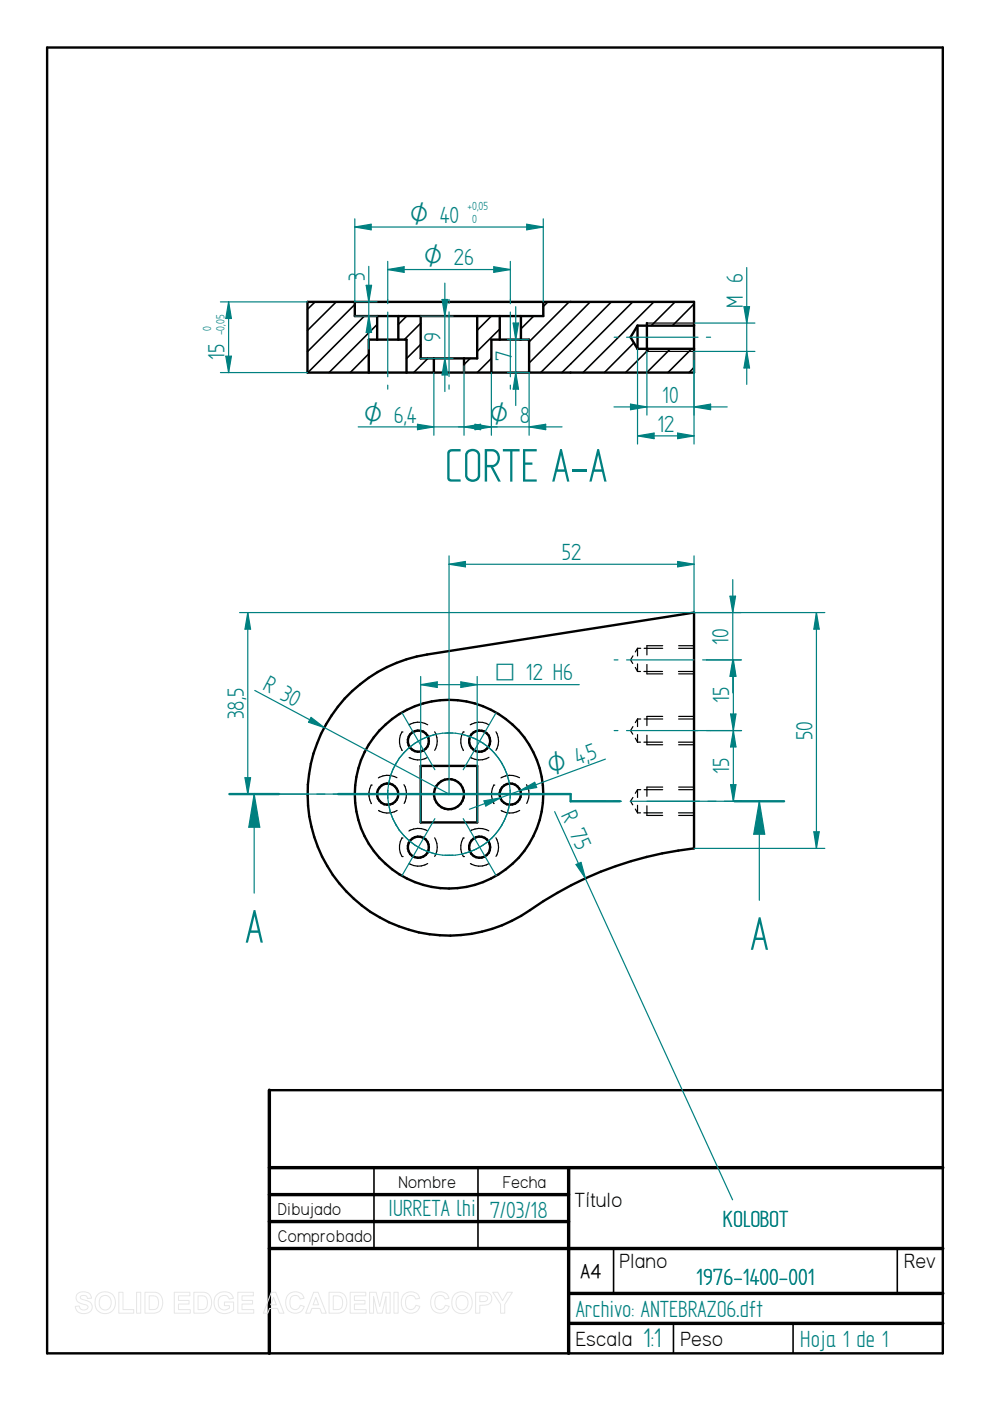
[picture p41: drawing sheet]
<svg xmlns="http://www.w3.org/2000/svg" width="210mm" height="297mm" viewBox="0 0 210 297" stroke-linecap="round" stroke-linejoin="round" font-family="sans-serif">
<defs><g id="words">
<g font-size="11.2" fill="#008080">
<text x="94.3" y="102.1">CORTE A-A</text>
<text x="52" y="199.9">A</text>
<text x="159.1" y="201.4">A</text>
</g>
<text font-size="6.4" fill="#008080" x="136.4" y="285.6">1:1</text>
<g font-size="5.6" fill="#008080">
<text x="77.3" y="59.5" transform="rotate(-90 77.3 59.5)">3</text>
<text x="157.5" y="65.2" transform="rotate(-90 157.5 65.2)">M 6</text>
<text x="47.6" y="76.3" transform="rotate(-90 47.6 76.3)">15</text>
<text x="93.4" y="72.6" transform="rotate(-90 93.4 72.6)">9</text>
<text x="108.5" y="76.6" transform="rotate(-90 108.5 76.6)">7</text>
<text x="140.4" y="85.4">10</text>
<text x="139.4" y="91.5">12</text>
<text x="119.1" y="118.7">52</text>
<text x="154.5" y="136.7" transform="rotate(-90 154.5 136.7)">10</text>
<text x="55.5" y="146.2" transform="rotate(28 55.5 146.2)">R 30</text>
<text x="154.6" y="149.1" transform="rotate(-90 154.6 149.1)">15</text>
<text x="51.7" y="152.5" transform="rotate(-90 51.7 152.5)">38,5</text>
<text x="125.1" y="161.2" transform="rotate(-20 125.1 161.2)">5</text>
<text x="172.3" y="156.9" transform="rotate(-90 172.3 156.9)">50</text>
<text x="154.6" y="164.1" transform="rotate(-90 154.6 164.1)">15</text>
<text x="118.9" y="172.8" transform="rotate(65 118.9 172.8)">R 75</text>
<text x="82.3" y="257.7">IURRETA lhi</text>
<text x="103.8" y="258.2">7/03/18</text>
<text x="153.3" y="260.1">KOLOBOT</text>
<text x="147.6" y="272.5">1976-1400-001</text>
<text x="122.1" y="279.1">Archivo: ANTEBRAZO6.dft</text>
<text x="169.7" y="285.5">Hoja 1 de 1</text>
</g>
<g font-size="5.4" fill="#008080">
<text x="86.9" y="47.2">O 40</text>
<text x="89.9" y="56.3">O 26</text>
<text x="77.2" y="89.7">O 6,4</text>
<text x="103.9" y="89.7">O 8</text>
<text x="105.1" y="144.3">q 12 H6</text>
<text x="116.9" y="164.3" transform="rotate(-20 116.9 164.3)">O 4,</text>
</g>
<g font-size="4.9">
<text x="121.8" y="255.9">Título</text>
<text x="131.4" y="268.8">Plano</text>
<text x="191.7" y="268.8">Rev</text>
<text x="122.1" y="285.3">Escala</text>
<text x="144.3" y="285.3">Peso</text>
</g>
<text font-size="4.7" x="123.1" y="271">A4</text>
<g font-size="4.1">
<text x="84.5" y="251.8">Nombre</text>
<text x="106.6" y="251.8">Fecha</text>
<text x="58.9" y="257.6">Dibujado</text>
<text x="58.9" y="263.3">Comprobado</text>
</g>
<g font-size="2.8" fill="#008080">
<text x="99.1" y="44.5">+0,05</text>
<text x="100.1" y="47.2">0</text>
<text x="44.8" y="70.1" transform="rotate(-90 44.8 70.1)">0</text>
<text x="47.6" y="71.1" transform="rotate(-90 47.6 71.1)">-0,05</text>
</g>
</g></defs>
<g fill="none" stroke="#000" stroke-width=".51">
<path d="M10 10.1h189.9v276.8h-189.9zM74.7 146.5a29.9 29.9 0 0 1 15.9-7.7l56.6-8.9v50a76 76 0 0 0-36.7 14.3 30 30 0 0 1-39.3-7.8 30 30 0 0 1 3.5-39.9zM89.2 162.4h12v12h-12zM57.1 231.1h142.8"/>
<circle cx="88.7" cy="157.1" r="2.25"/>
<circle cx="101.7" cy="157.1" r="2.25"/>
<circle cx="82.2" cy="168.4" r="2.26"/>
<circle cx="88.7" cy="179.6" r="2.25"/>
<circle cx="95.2" cy="168.4" r="3.2"/>
<circle cx="95.2" cy="168.4" r="20"/>
<circle cx="101.7" cy="179.6" r="2.24"/>
<circle cx="108.2" cy="168.4" r="2.26"/>
</g>
<path d="M57.1 231.1v55.8M57.1 247.6h142.8M57.1 253.3h63.5M57.1 259h63.5M120.6 247.6v39.3M57.1 264.7h142.8M120.6 274.2h79.3M120.6 280.6h79.3" fill="none" stroke="#000" stroke-width=".72"/>
<path d="M79.3 247.6v17.1M101.3 247.6v17.1M130.1 264.8v9.4M190.2 264.8v9.4M142.8 280.6v6.3M168.1 280.6v6.3" fill="none" stroke="#000" stroke-width=".34"/>
<g fill="none" stroke="#000" stroke-width=".25">
<path d="M134.2 139.1l-.5 .8 .5 .8M135.2 137.5v1.6M135.2 137.5h.6M135.2 137.5l-.5 .7M136.6 137.5h3.9M140.5 136.9h-3.3v2M143.9 137.5h3.3M143.9 136.9h3.3M85.2 155.2h.1M85.2 155.2a3.8 3.8 0 0 0 .1 3.9M86.7 153.7a3.8 3.8 0 0 1 4 0M92.2 155.2a3.8 3.8 0 0 1 0 3.9"/>
<path d="M98.2 155.2h.1M98.2 155.2a3.8 3.8 0 0 0 .1 3.9M99.7 153.7a3.8 3.8 0 0 1 3.9 0M105.2 155.2a3.8 3.8 0 0 1 0 3.9M134.2 154.1l-.5 .8 .5 .8M134.7 141.5l.5 .9M134.7 156.5l.5 .9M135.2 140.8v1.6M135.2 152.4v1.7M135.2 155.7v1.7M135.2 142.4h.6M135.2 157.4h.6"/>
<path d="M135.2 152.4h.6M135.2 152.4l-.5 .8M136.5 142.4h4M136.5 157.4h4M136.6 152.4h3.9M137.2 140.9v2h3.3M137.2 155.9v2h3.3M140.5 151.9h-3.3v1.9M143.8 142.4h3.4M143.8 157.4h3.4M143.9 152.4h3.3M143.9 142.9h3.3"/>
<path d="M143.9 157.9h3.3M143.9 151.9h3.3M78.7 166.5h.1M78.7 166.5a4.1 4.1 0 0 0 0 3.9M80.3 171.8a3.8 3.8 0 0 0 3.9 0M84.2 164.9a3.9 3.9 0 0 0-4 0M85.2 177.7h.1M85.2 177.7a3.9 3.9 0 0 0 0 3.9M85.6 166.4a4 4 0 0 1 .1 3.9M90.7 160.6a3.9 3.9 0 0 1-4 0M90.7 176.1a4 4 0 0 0-4 .1M92.2 177.6a3.8 3.8 0 0 1 0 4"/>
<path d="M98.2 177.7h.1M98.2 177.7a3.9 3.9 0 0 0 0 3.9M103.6 176.1a3.9 3.9 0 0 0-3.9 .1M103.7 160.6a3.9 3.9 0 0 1-4 0M104.7 166.5h.1M104.7 166.5a4.1 4.1 0 0 0 0 3.9M105.2 177.6a3.8 3.8 0 0 1 0 4M106.3 171.8a3.8 3.8 0 0 0 3.9 0M110.2 164.9a3.9 3.9 0 0 0-4 0M111.6 166.4a4 4 0 0 1 .1 3.9M134.2 169.1l-.5 .8 .5 .7M134.7 171.5l.5 .8"/>
<path d="M135.2 167.4v1.7M135.2 170.7v1.6M135.2 172.3h.6M135.2 167.4h.6M135.2 167.4l-.5 .8M136.5 172.3h4M136.6 167.4h3.9M137.2 170.9v2h3.3M140.5 166.9h-3.3v1.9M143.8 172.3h3.4M143.9 167.4h3.3M143.9 172.9h3.3"/>
<path d="M143.9 166.9h3.3M85.3 181.6h.1M86.7 183.1a3.8 3.8 0 0 0 4 0M98.3 181.6h.1M99.7 183.1a3.8 3.8 0 0 0 4 0"/>
</g>
<path d="M65.4 168.4h-11.5v21M67.2 168.4h1.7M70.7 168.4h11.5M121 169.9h7.3M130.1 169.9h1.7M133.6 169.9h14.7M150.1 169.9h1.7M153.6 169.9h7.4" fill="none" stroke="#008080" stroke-width=".25"/>
<path d="M53.9 168.4h5.2M71.7 168.4h49.3v1.5h10.4M155.7 169.9h5.3" fill="none" stroke="#008080" stroke-width=".51"/>
<path d="M53.9 168.4l1.2 7h-2.4z" fill="#008080"/>
<path d="M53.9 168.4l1.2 7h-2.4zM161 169.9v21" fill="none" stroke="#008080" stroke-width=".25"/>
<path d="M161 169.9l1.1 7h-2.3z" fill="#008080"/>
<g fill="none" stroke="#008080" stroke-width=".25">
<path d="M82.2 63.5v.9M82.2 66.2v13.7M95.2 63.5v.8M95.2 66.1v13.7M108.2 63.5v.9M108.2 66.2v13.7M130.2 71.5h.8M132.8 71.5h15.2M149.8 71.5h.9M82.2 81.7v.8M95.2 81.6v.9M108.2 81.7v.8"/>
<path d="M130.2 139.9h.8M132.8 139.9h14.4M149 139.9h.8M85.2 151.1l7 12.1M92.5 155.7a13.2 13.2 0 0 0-7.8 5M95 155.4a13 13 0 0 1 11.6 6.7M95.4 155.4a12.9 12.9 0 0 0-10.7 5.3M96 155.4h-1.7M97.8 155.7a12.8 12.8 0 0 1 10.1 10M105.2 151.1l-7 12.1M130.2 154.9h.8M132.8 154.9h15.2"/>
<path d="M149.8 154.9h.9M75.2 168.4h14M82.2 169.1l.1 .1M82.2 169.2a12.8 12.8 0 0 0 1.8 5.8M82.3 167.6h-.1M82.5 171a12.5 12.5 0 0 0 2.2 5M83.9 174.7l.8 1.3M84 161.7a12.9 12.9 0 0 0-1.8 7.5M84.7 176a12.9 12.9 0 0 0 10.7 5.4M84.7 160.7a13.3 13.3 0 0 0-2.2 5.1M84.7 160.7l-.8 1.4M85.6 177.2a13 13 0 0 0 7 3.9"/>
<path d="M92.2 173.6l-7 12.1M98.2 173.6l7 12.1M101.2 168.4h14M106.3 161.7a13 13 0 0 1 0 13.3M106.6 174.7a12.9 12.9 0 0 1-11.6 6.7M107.9 171a13 13 0 0 1-10.1 10.1M108.2 167.5v1.7M117.6 172.1l37.7 82.3M161 169.9l1.1 7h-2.3zM94.4 181.3h1.7M122.1 183.3l1.1-.5 .9 3.4z"/>
</g>
<path d="M48.6 168.4h5.3M161 169.9h5.2" fill="none" stroke="#008080" stroke-width=".51"/>
<g fill="none" stroke="#000" stroke-width=".34">
<path d="M66.8 64l-1.6 1.6M71.3 64l-6.1 6.1M75.2 64.6l-10 9.9M77.3 67l-12 12M78.2 75l-3.9 4M80 68.8l-10.2 10.2M86.2 67l-1.7 1.8M89.2 68.5l-3.5 3.5M89.2 73l-3 3M90.7 76l-3 3M99.7 76l-1.3 1.3M104.2 67l-3 3"/>
<path d="M104.2 76l-3 3M106 69.8l-4.8 4.7M113.2 67l-2.8 2.7M116.2 64l-1 1M120.6 64l-8.4 8.5M125.1 64l-12.9 13M129.6 64l-15 15M134.2 64l-15.1 15M134.4 72.7l-6.3 6.3M137.7 74l-5.1 5M138.6 64l-15 15M142.2 74l-5.1 5"/>
<path d="M143.1 64l-5 5M146.6 74l-5 5M147.2 64.4l-4.6 4.6M147.2 68.9l-.1 .1M147.2 77.9l-1.1 1.1"/>
</g>
<g fill="none" stroke="#000" stroke-width=".51">
<path d="M65.2 64h82v15h-82zM75.2 64v3h40v-3M78.2 79v-7h8v7M80 67v5M84.5 67v5M89.2 67v9h12v-9M92 76v3M98.4 76v3M104.2 79v-7h8v7M106 67v5M110.4 67v5M135.2 69l-1.5 2.5 1.5 2.5"/>
<path d="M135.2 69v5M135.2 69h12M135.2 74h12M137.2 68.5v6"/>
</g>
<path d="M137.2 74.5h10M137.2 68.5h10" fill="none" stroke="#000" stroke-width=".25"/>
<path d="M122.1 183.3l1.1-.5 .9 3.4z" fill="#008080"/>
<path d="M54 146.4l41.2 22M66 152.1l2.7 2.2-3.3-1.2z" fill="none" stroke="#008080" stroke-width=".25"/>
<path d="M66 152.1l2.7 2.2-3.3-1.2z" fill="#008080"/>
<path d="M95.2 117.9v50.5M95.2 119.6l3.5-.6v1.2zM147.2 117.9v12" fill="none" stroke="#008080" stroke-width=".25"/>
<path d="M95.2 119.6l3.5-.6v1.2z" fill="#008080"/>
<path d="M143.7 119l3.5 .6-3.5 .6z" fill="none" stroke="#008080" stroke-width=".25"/>
<path d="M143.7 119l3.5 .6-3.5 .6z" fill="#008080"/>
<path d="M95.2 119.6h52M50.8 129.9h96.4M50.8 168.4h44.4M51.9 164.9h1.2l-.6 3.5z" fill="none" stroke="#008080" stroke-width=".25"/>
<path d="M51.9 164.9h1.2l-.6 3.5z" fill="#008080"/>
<path d="M52.5 129.9l.6 3.5h-1.2z" fill="none" stroke="#008080" stroke-width=".25"/>
<path d="M52.5 129.9l.6 3.5h-1.2z" fill="#008080"/>
<path d="M52.5 129.9v38.5M147.2 129.9h9.9M149.8 139.9h7.3M155.4 139.9l.6 3.5h-1.2z" fill="none" stroke="#008080" stroke-width=".25"/>
<path d="M155.4 139.9l.6 3.5h-1.2z" fill="#008080"/>
<path d="M154.8 126.4h1.2l-.6 3.5z" fill="none" stroke="#008080" stroke-width=".25"/>
<path d="M154.8 126.4h1.2l-.6 3.5z" fill="#008080"/>
<path d="M149.8 139.9h7.4M155.4 122.9v24M155.5 139.9l.5 3.5h-1.1zM150.7 154.9h6.5" fill="none" stroke="#008080" stroke-width=".25"/>
<path d="M155.5 139.9l.5 3.5h-1.1z" fill="#008080"/>
<path d="M154.9 151.4h1.1l-.5 3.5z" fill="none" stroke="#008080" stroke-width=".25"/>
<path d="M154.9 151.4h1.1l-.5 3.5z" fill="#008080"/>
<path d="M155.5 139.9v15M147.2 154.9h10M137.2 169.9h20M154.9 166.4h1.1l-.5 3.5z" fill="none" stroke="#008080" stroke-width=".25"/>
<path d="M154.9 166.4h1.1l-.5 3.5z" fill="#008080"/>
<path d="M155.5 154.9l.5 3.5h-1.1z" fill="none" stroke="#008080" stroke-width=".25"/>
<path d="M155.5 154.9l.5 3.5h-1.1z" fill="#008080"/>
<path d="M147.2 129.9h27.7M173.1 129.9l.6 3.5h-1.1zM155.5 154.9v15M147.2 179.9h27.7" fill="none" stroke="#008080" stroke-width=".25"/>
<path d="M173.1 129.9l.6 3.5h-1.1z" fill="#008080"/>
<path d="M172.6 176.4h1.1l-.6 3.5z" fill="none" stroke="#008080" stroke-width=".25"/>
<path d="M172.6 176.4h1.1l-.6 3.5z" fill="#008080"/>
<path d="M173.1 129.9v50M89.2 143.4v31M97.7 144.6l3.5 .6-3.5 .6zM101.2 143.4v31" fill="none" stroke="#008080" stroke-width=".25"/>
<path d="M97.7 144.6l3.5 .6-3.5 .6z" fill="#008080"/>
<path d="M89.2 145.2l3.5-.6v1.2z" fill="none" stroke="#008080" stroke-width=".25"/>
<path d="M89.2 145.2l3.5-.6v1.2z" fill="#008080"/>
<path d="M89.2 145.2h33.6M102.6 169.8l3.5-.6-3.1 1.7zM128.4 161l-28.9 10.6" fill="none" stroke="#008080" stroke-width=".25"/>
<path d="M102.6 169.8l3.5-.6-3.1 1.7z" fill="#008080"/>
<path d="M110.3 167.6l3.1-1.7 .4 1.1z" fill="none" stroke="#008080" stroke-width=".25"/>
<path d="M110.3 167.6l3.1-1.7 .4 1.1z" fill="#008080"/>
<path d="M147.2 68.5h12.9M147.2 74.5h12.9M157.7 65h1.2l-.6 3.5z" fill="none" stroke="#008080" stroke-width=".25"/>
<path d="M157.7 65h1.2l-.6 3.5z" fill="#008080"/>
<path d="M158.3 74.5l.6 3.5h-1.2z" fill="none" stroke="#008080" stroke-width=".25"/>
<path d="M158.3 74.5l.6 3.5h-1.2z" fill="#008080"/>
<path d="M158.3 56.7v24.8M135.2 74v20.1M147.2 76.5v17.6M135.2 92.4l3.5-.6v1.2z" fill="none" stroke="#008080" stroke-width=".25"/>
<path d="M135.2 92.4l3.5-.6v1.2z" fill="#008080"/>
<path d="M143.7 91.8l3.5 .6-3.5 .6z" fill="none" stroke="#008080" stroke-width=".25"/>
<path d="M143.7 91.8l3.5 .6-3.5 .6z" fill="#008080"/>
<path d="M137.2 74.5v13.5M147.2 74.5v13.5M135.2 92.4h12M147.2 86.3l3.5-.6v1.2z" fill="none" stroke="#008080" stroke-width=".25"/>
<path d="M147.2 86.3l3.5-.6v1.2z" fill="#008080"/>
<path d="M133.7 85.7l3.5 .6-3.5 .6z" fill="none" stroke="#008080" stroke-width=".25"/>
<path d="M133.7 85.7l3.5 .6-3.5 .6z" fill="#008080"/>
<path d="M104.2 79v13.3M112.2 79v13.3M100.7 90l3.5 .5-3.5 .6zM130.2 86.3h24" fill="none" stroke="#008080" stroke-width=".25"/>
<path d="M100.7 90l3.5 .5-3.5 .6z" fill="#008080"/>
<path d="M112.2 90.5l3.5-.5v1.1z" fill="none" stroke="#008080" stroke-width=".25"/>
<path d="M112.2 90.5l3.5-.5v1.1z" fill="#008080"/>
<path d="M92 79v13.3M98.4 77.5v14.8M88.5 90l3.5 .5-3.5 .6zM97.2 90.5h22" fill="none" stroke="#008080" stroke-width=".25"/>
<path d="M88.5 90l3.5 .5-3.5 .6z" fill="#008080"/>
<path d="M98.4 90.5l3.5-.5v1.1z" fill="none" stroke="#008080" stroke-width=".25"/>
<path d="M98.4 90.5l3.5-.5v1.1z" fill="#008080"/>
<path d="M89.2 67h6.9M89.2 76h6.9M93.7 63.5h1.2l-.6 3.5zM75.9 90.5h29.5" fill="none" stroke="#008080" stroke-width=".25"/>
<path d="M93.7 63.5h1.2l-.6 3.5z" fill="#008080"/>
<path d="M94.3 76l.6 3.5h-1.2z" fill="none" stroke="#008080" stroke-width=".25"/>
<path d="M94.3 76l.6 3.5h-1.2z" fill="#008080"/>
<path d="M75.2 64h4.8M75.2 67h4.8M77.6 60.5h1.2l-.6 3.5zM94.3 60v23" fill="none" stroke="#008080" stroke-width=".25"/>
<path d="M77.6 60.5h1.2l-.6 3.5z" fill="#008080"/>
<path d="M78.2 67l.6 3.5h-1.2z" fill="none" stroke="#008080" stroke-width=".25"/>
<path d="M78.2 67l.6 3.5h-1.2z" fill="#008080"/>
<path d="M78.2 56.5v17.5M107.6 72h4.6M107.6 79h4.6M108.8 68.5h1.1l-.6 3.5z" fill="none" stroke="#008080" stroke-width=".25"/>
<path d="M108.8 68.5h1.1l-.6 3.5z" fill="#008080"/>
<path d="M109.3 79l.6 3.5h-1.1z" fill="none" stroke="#008080" stroke-width=".25"/>
<path d="M109.3 79l.6 3.5h-1.1z" fill="#008080"/>
<path d="M82.2 55.4v8.1M82.2 57.1l3.5-.5v1.1zM108.2 55.4v8.1M109.3 65v21" fill="none" stroke="#008080" stroke-width=".25"/>
<path d="M82.2 57.1l3.5-.5v1.1z" fill="#008080"/>
<path d="M104.7 56.6l3.5 .5-3.5 .6z" fill="none" stroke="#008080" stroke-width=".25"/>
<path d="M104.7 56.6l3.5 .5-3.5 .6z" fill="#008080"/>
<path d="M75.2 46.4v17.6M75.2 48.1l3.5-.6v1.2zM82.2 57.1h26M115.2 46.4v17.6" fill="none" stroke="#008080" stroke-width=".25"/>
<path d="M75.2 48.1l3.5-.6v1.2z" fill="#008080"/>
<path d="M111.7 47.5l3.5 .6-3.5 .6z" fill="none" stroke="#008080" stroke-width=".25"/>
<path d="M111.7 47.5l3.5 .6-3.5 .6z" fill="#008080"/>
<path d="M75.2 48.1h40M46.7 64h18.5M46.7 79h18.5M48.5 64l.6 3.5h-1.2z" fill="none" stroke="#008080" stroke-width=".25"/>
<path d="M48.5 64l.6 3.5h-1.2z" fill="#008080"/>
<path d="M47.9 75.5h1.2l-.6 3.5z" fill="none" stroke="#008080" stroke-width=".25"/>
<path d="M47.9 75.5h1.2l-.6 3.5z" fill="#008080"/>
<path d="M48.5 64v15" fill="none" stroke="#008080" stroke-width=".25"/>
<g fill="none" stroke="#e6e6e6" stroke-width=".21">
<path d="M16.4 274.3a1.87 1.87 0 0 1 2.9 .6l.1 .4h-.9a.82 .82 0 0 0-.6-.7 .82 .82 0 0 0-.9 .5l.3 .3a2.86 2.86 0 0 1 2.2 1.2 1.44 1.44 0 0 1-1.7 1.9 1.61 1.61 0 0 1-1.8-1.5l.8-.1a.92 .92 0 0 0 .9 .8 .92 .92 0 0 0 .9-.7l-.4-.4a2.27 2.27 0 0 1-2-1.2v-.7zM20.7 274.4a2.26 2.26 0 0 1 2.9-.1 2.26 2.26 0 0 1 .8 2.7 2.2 2.2 0 0 1-2.8 1.4 2.2 2.2 0 0 1-1.4-2.8zM21.4 275a1.35 1.35 0 0 1 1.7-.1 1.35 1.35 0 0 1 .5 1.6 1.28 1.28 0 0 1-1.5 1.2 1.28 1.28 0 0 1-1.1-1.5l.1-.7zM25.2 274h.9v3.7h2.3v.7h-3.2zM29 274h.8v4.4h-.8zM30.7 274h1.7a2.01 2.01 0 0 1 2.1 2.6 1.85 1.85 0 0 1-2.1 1.8h-1.7zM31.6 274.7a1.68 1.68 0 0 1 1.8 .5 1.75 1.75 0 0 1-.5 2.4l-1.3 .1zM37 274h3.3v.7h-2.5v1h2.3v.8h-2.3v1.2h2.5v.7h-3.3zM41.1 274h1.7a2.01 2.01 0 0 1 2 2.6 1.85 1.85 0 0 1-2 1.8h-1.7zM42 274.7a1.68 1.68 0 0 1 1.8 .5 1.75 1.75 0 0 1-.6 2.4l-1.2 .1zM46 274.4a2.13 2.13 0 0 1 3.5 .9l-.9 .1a1.22 1.22 0 0 0-1.5-.7 1.22 1.22 0 0 0-.8 1.4 1.4 1.4 0 0 0 .7 1.5 1.4 1.4 0 0 0 1.6-.2v-.6h-1v-.7h1.9v1.7a2.42 2.42 0 0 1-3.1 .4 2.42 2.42 0 0 1-.9-3zM50.4 274h3.3v.7h-2.4v1h2.3v.8h-2.3v1.2h2.5v.7h-3.4z"/>
<path d="M57.5 274h1l1.7 4.4h-1l-.4-1h-1.7l-.3 1h-1zM58 275.1l.6 1.5h-1.2zM61.1 274.5a1.96 1.96 0 0 1 3.4 .8l-.9 .1a1.13 1.13 0 0 0-1.4-.7 1.13 1.13 0 0 0-.7 1.4 1.15 1.15 0 0 0 .7 1.5 1.15 1.15 0 0 0 1.5-.9l.8 .3a2.05 2.05 0 0 1-2.6 1.3 2.05 2.05 0 0 1-1.3-2.5l.2-.8zM66.5 274h.9l1.8 4.4h-1l-.4-1h-1.7l-.4 1h-.9zM67 275.1l.6 1.5h-1.2zM69.8 274h1.6a2.01 2.01 0 0 1 2.1 2.6 1.85 1.85 0 0 1-2 1.8h-1.7zM70.7 274.7a1.68 1.68 0 0 1 1.8 .5 1.75 1.75 0 0 1-.6 2.4l-1.2 .1zM74.3 274h3.3v.7h-2.5v1h2.3v.8h-2.3v1.2h2.5v.7h-3.3zM78.4 274h1.4l.7 3 .7-3h1.5v4.4h-.8l-.1-3.5-.8 3.5h-1l-.8-3.5v3.5h-.8zM83.5 274h.9v4.4h-.9zM85.6 274.5a1.96 1.96 0 0 1 3.4 .8l-.9 .1a1.13 1.13 0 0 0-1.4-.7 1.13 1.13 0 0 0-.7 1.4 1.15 1.15 0 0 0 .7 1.5 1.15 1.15 0 0 0 1.5-.9l.8 .3a2.05 2.05 0 0 1-2.5 1.3 2.05 2.05 0 0 1-1.4-2.5l.2-.8zM91.9 274.5a1.96 1.96 0 0 1 3.3 .8l-.8 .1a1.13 1.13 0 0 0-1.4-.7 1.13 1.13 0 0 0-.8 1.4 1.15 1.15 0 0 0 .8 1.5 1.15 1.15 0 0 0 1.4-.9l.8 .3a2.05 2.05 0 0 1-2.5 1.3 2.05 2.05 0 0 1-1.4-2.5l.2-.8z"/>
<path d="M96.4 274.4a2.26 2.26 0 0 1 2.8-.1 2.26 2.26 0 0 1 .8 2.7 2.2 2.2 0 0 1-2.8 1.4 2.2 2.2 0 0 1-1.4-2.8zM97 275a1.35 1.35 0 0 1 1.7-.1 1.35 1.35 0 0 1 .5 1.6 1.28 1.28 0 0 1-1.4 1.2 1.28 1.28 0 0 1-1.1-1.5l.1-.7zM100.8 274h1.5a1.45 1.45 0 0 1 1.7 .5 1.45 1.45 0 0 1-.1 1.8 2.66 2.66 0 0 1-2.2 .4v1.7h-.9zM101.7 274.7h.5a.82 .82 0 0 1 1.1 .8l-.3 .4-1.3 .1zM104.5 274h1l1.1 1.8 1-1.8h1l-1.6 2.6v1.8h-.9v-1.9z"/>
</g>
<use href="#words"/>
</svg>
